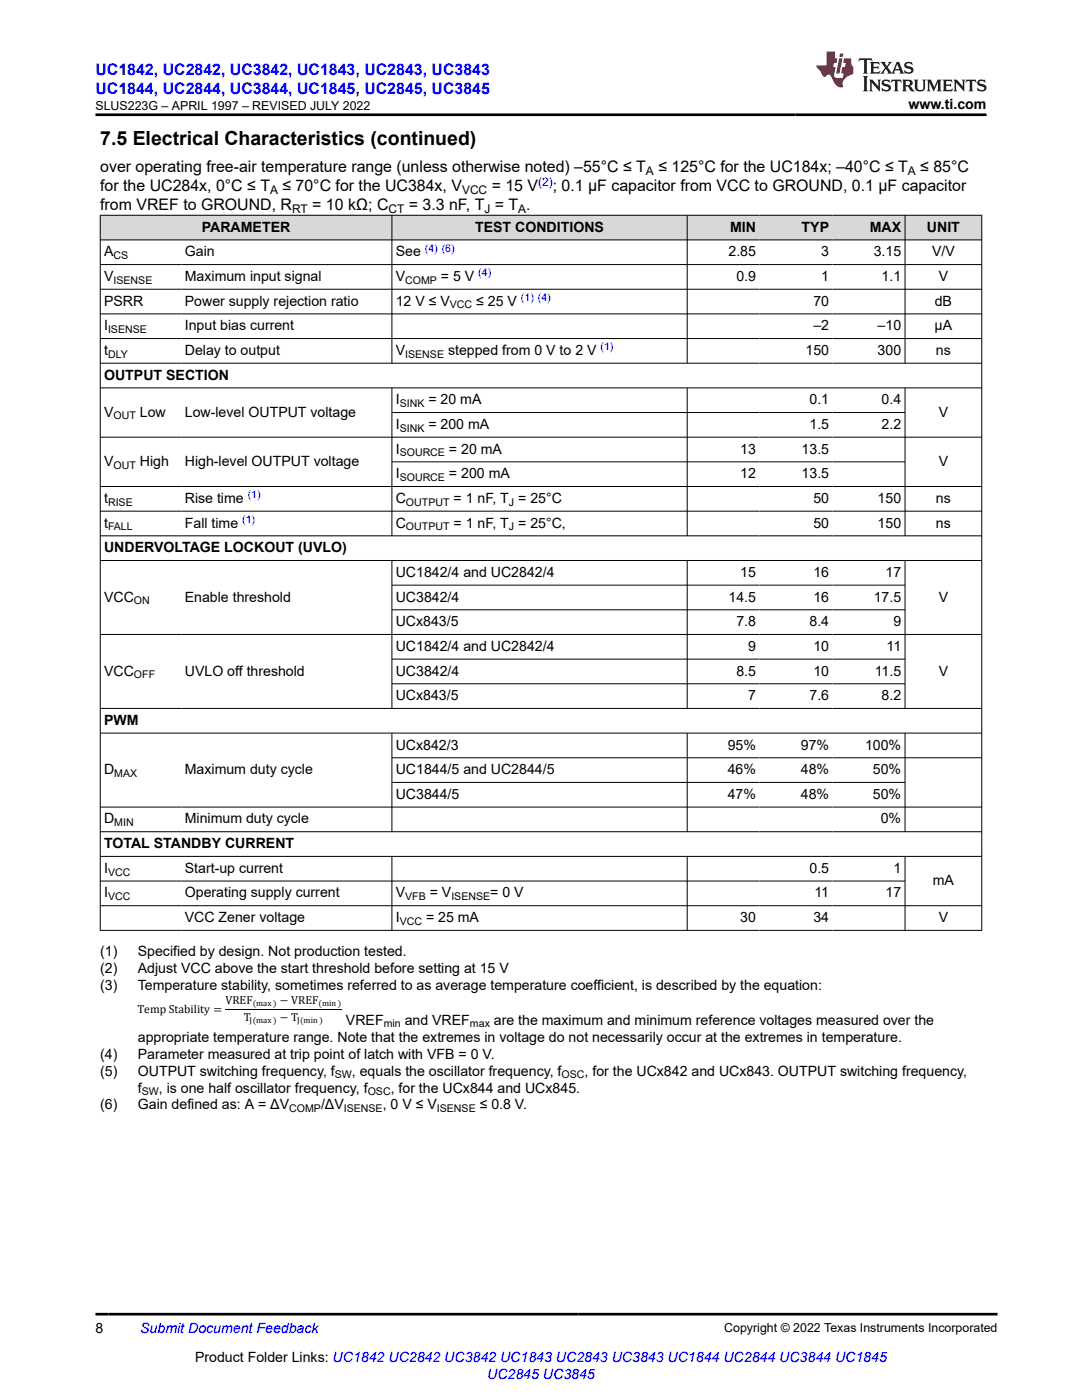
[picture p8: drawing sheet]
<svg xmlns="http://www.w3.org/2000/svg" width="216mm" height="279mm" viewBox="0 0 216 279" stroke-linecap="round" stroke-linejoin="round" font-family="sans-serif">
<defs><g id="words">
<text font-size="3.9" x="20" y="28.8">7.5 Electrical Characteristics (continued)</text>
<g font-size="3.2" fill="#00f">
<text x="19" y="14.9">UC1842, UC2842, UC3842, UC1843, UC2843, UC3843</text>
<text x="19" y="18.7">UC1844, UC2844, UC3844, UC1845, UC2845, UC3845</text>
</g>
<g font-size="3.2">
<text x="20" y="34.3">over operating free-air temperature range (unless otherwise noted) –55°C ≤ T</text>
<text x="131.4" y="34.3">≤ 125°C for the UC184x; –40°C ≤ T</text>
<text x="183.6" y="34.3">≤ 85°C</text>
<text x="20" y="41.9">from VREF to GROUND, R</text>
<text x="20" y="38.1">for the UC284x, 0°C ≤ T</text>
<text x="56.4" y="38.1">≤ 70°C for the UC384x, V</text>
<text x="62.3" y="41.9">= 10 kΩ; C</text>
<text x="81.6" y="41.9">= 3.3 nF, T = T .</text>
<text x="98.1" y="38.1">= 15 V</text>
<text x="110.3" y="38.1">; 0.1 µF capacitor from VCC to GROUND, 0.1 µF capacitor</text>
</g>
<g font-size="2.8">
<text x="181.3" y="21.8">www.ti.com</text>
<text x="40.3" y="46.2">PARAMETER</text>
<text x="94.8" y="46.2">TEST CONDITIONS</text>
<text x="145.7" y="46.2">MIN</text>
<text x="160" y="46.2">TYP</text>
<text x="173.6" y="46.2">MAX</text>
<text x="185" y="46.2">UNIT</text>
<text x="20.8" y="51.2">A</text>
<text x="36.9" y="51.2">Gain</text>
<text x="79" y="51.2">See</text>
<text x="145.4" y="51.2">2.85</text>
<text x="163.9" y="51.2">3</text>
<text x="174.3" y="51.2">3.15</text>
<text x="186" y="51.2">V/V</text>
<text x="20.8" y="56.1">V</text>
<text x="36.9" y="56.1">Maximum input signal</text>
<text x="79" y="56.1">V</text>
<text x="88" y="56.1">= 5 V</text>
<text x="146.9" y="56.1">0.9</text>
<text x="163.9" y="56.1">1</text>
<text x="175.9" y="56.1">1.1</text>
<text x="187.3" y="56.1">V</text>
<text x="20.8" y="61">PSRR</text>
<text x="20.8" y="65.9">I</text>
<text x="36.9" y="61">Power supply rejection ratio</text>
<text x="36.9" y="65.9">Input bias current</text>
<text x="79" y="61">12 V ≤ V</text>
<text x="95" y="61">≤ 25 V</text>
<text x="162.3" y="61">70</text>
<text x="162.3" y="65.9">–2</text>
<text x="175.1" y="65.9">–10</text>
<text x="186.5" y="65.9">µA</text>
<text x="186.5" y="61">dB</text>
<text x="20.8" y="70.8">t</text>
<text x="36.9" y="70.8">Delay to output</text>
<text x="79" y="70.8">V</text>
<text x="89.4" y="70.8">stepped from 0 V to 2 V</text>
<text x="160.7" y="70.8">150</text>
<text x="175.1" y="70.8">300</text>
<text x="186.8" y="70.8">ns</text>
<text x="20.8" y="75.8">OUTPUT SECTION</text>
<text x="20.8" y="83.1">V</text>
<text x="27.9" y="83.1">Low</text>
<text x="36.9" y="83.1">Low-level OUTPUT voltage</text>
<text x="79" y="80.7">I</text>
<text x="85.5" y="80.7">= 20 mA</text>
<text x="161.5" y="80.7">0.1</text>
<text x="175.9" y="80.7">0.4</text>
<text x="187.3" y="83.1">V</text>
<text x="79" y="85.6">I</text>
<text x="85.5" y="85.6">= 200 mA</text>
<text x="161.5" y="85.6">1.5</text>
<text x="175.9" y="85.6">2.2</text>
<text x="20.8" y="93">V</text>
<text x="27.9" y="93">High</text>
<text x="36.9" y="93">High-level OUTPUT voltage</text>
<text x="79" y="90.5">I</text>
<text x="79" y="95.4">I</text>
<text x="89.6" y="90.5">= 20 mA</text>
<text x="89.6" y="95.4">= 200 mA</text>
<text x="147.7" y="90.5">13</text>
<text x="147.7" y="95.4">12</text>
<text x="160" y="90.5">13.5</text>
<text x="160" y="95.4">13.5</text>
<text x="187.3" y="93">V</text>
<text x="20.8" y="100.4">t</text>
<text x="36.9" y="100.4">Rise time</text>
<text x="79" y="100.4">C</text>
<text x="90.5" y="100.4">= 1 nF, T = 25°C</text>
<text x="162.3" y="100.4">50</text>
<text x="175.1" y="100.4">150</text>
<text x="186.8" y="100.4">ns</text>
<text x="20.8" y="105.3">t</text>
<text x="36.9" y="105.3">Fall time</text>
<text x="79" y="105.3">C</text>
<text x="90.5" y="105.3">= 1 nF, T = 25°C,</text>
<text x="162.3" y="105.3">50</text>
<text x="175.1" y="105.3">150</text>
<text x="186.8" y="105.3">ns</text>
<text x="20.8" y="110.2">UNDERVOLTAGE LOCKOUT (UVLO)</text>
<text x="79" y="115.1">UC1842/4 and UC2842/4</text>
<text x="147.7" y="115.1">15</text>
<text x="162.3" y="115.1">16</text>
<text x="176.7" y="115.1">17</text>
<text x="20.8" y="120.1">VCC</text>
<text x="36.9" y="120.1">Enable threshold</text>
<text x="79" y="120.1">UC3842/4</text>
<text x="79" y="125">UCx843/5</text>
<text x="145.4" y="120.1">14.5</text>
<text x="146.9" y="125">7.8</text>
<text x="161.5" y="125">8.4</text>
<text x="162.3" y="120.1">16</text>
<text x="174.3" y="120.1">17.5</text>
<text x="178.3" y="125">9</text>
<text x="187.3" y="120.1">V</text>
<text x="79" y="129.9">UC1842/4 and UC2842/4</text>
<text x="149.3" y="129.9">9</text>
<text x="162.3" y="129.9">10</text>
<text x="176.9" y="129.9">11</text>
<text x="20.8" y="134.8">VCC</text>
<text x="36.9" y="134.8">UVLO off threshold</text>
<text x="79" y="134.8">UC3842/4</text>
<text x="146.9" y="134.8">8.5</text>
<text x="162.3" y="134.8">10</text>
<text x="174.5" y="134.8">11.5</text>
<text x="187.3" y="134.8">V</text>
<text x="79" y="139.7">UCx843/5</text>
<text x="149.3" y="139.7">7</text>
<text x="161.5" y="139.7">7.6</text>
<text x="175.9" y="139.7">8.2</text>
<text x="20.8" y="144.7">PWM</text>
<text x="79" y="149.6">UCx842/3</text>
<text x="145.2" y="149.6">95%</text>
<text x="159.8" y="149.6">97%</text>
<text x="172.6" y="149.6">100%</text>
<text x="20.8" y="154.5">D</text>
<text x="36.9" y="154.5">Maximum duty cycle</text>
<text x="79" y="154.5">UC1844/5 and UC2844/5</text>
<text x="145.2" y="154.5">46%</text>
<text x="159.8" y="154.5">48%</text>
<text x="174.2" y="154.5">50%</text>
<text x="79" y="159.4">UC3844/5</text>
<text x="145.2" y="159.4">47%</text>
<text x="159.8" y="159.4">48%</text>
<text x="174.2" y="159.4">50%</text>
<text x="20.8" y="164.3">D</text>
<text x="36.9" y="164.3">Minimum duty cycle</text>
<text x="175.7" y="164.3">0%</text>
<text x="20.8" y="169.3">TOTAL STANDBY CURRENT</text>
<text x="20.8" y="174.2">I</text>
<text x="20.8" y="179.1">I</text>
<text x="36.9" y="174.2">Start-up current</text>
<text x="36.9" y="179.1">Operating supply current</text>
<text x="79" y="179.1">V</text>
<text x="85.8" y="179.1">= V</text>
<text x="97.8" y="179.1">= 0 V</text>
<text x="161.5" y="174.2">0.5</text>
<text x="162.5" y="179.1">11</text>
<text x="176.7" y="179.1">17</text>
<text x="178.3" y="174.2">1</text>
<text x="186.1" y="176.6">mA</text>
<text x="36.9" y="184">VCC Zener voltage</text>
<text x="79" y="184">I</text>
<text x="85" y="184">= 25 mA</text>
<text x="147.7" y="184">30</text>
<text x="162.3" y="184">34</text>
<text x="187.3" y="184">V</text>
<text x="20" y="190.8">(1)</text>
<text x="27.5" y="190.8">Specified by design. Not production tested.</text>
<text x="20" y="194.2">(2)</text>
<text x="20" y="197.6">(3)</text>
<text x="27.5" y="194.2">Adjust VCC above the start threshold before setting at 15 V</text>
<text x="27.5" y="197.6">Temperature stability, sometimes referred to as average temperature coefficient, is described by the equation:</text>
<text x="27.5" y="207.9">appropriate temperature range. Note that the extremes in voltage do not necessarily occur at the extremes in temperature.</text>
<text x="69" y="204.5">VREF</text>
<text x="80.8" y="204.5">and VREF</text>
<text x="98.6" y="204.5">are the maximum and minimum reference voltages measured over the</text>
<text x="20" y="211.3">(4)</text>
<text x="20" y="214.7">(5)</text>
<text x="27.5" y="211.3">Parameter measured at trip point of latch with VFB = 0 V.</text>
<text x="27.5" y="214.7">OUTPUT switching frequency, f</text>
<text x="70.2" y="214.7">, equals the oscillator frequency, f</text>
<text x="116.6" y="214.7">, for the UCx842 and UCx843. OUTPUT switching frequency,</text>
<text x="20" y="221.4">(6)</text>
<text x="27.5" y="218">f</text>
<text x="27.5" y="221.4">Gain defined as: A = ΔV</text>
<text x="31.7" y="218">, is one half oscillator frequency, f</text>
<text x="64.1" y="221.4">/ΔV</text>
<text x="76.4" y="221.4">, 0 V ≤ V</text>
<text x="78" y="218">, for the UCx844 and UCx845.</text>
<text x="95.7" y="221.4">≤ 0.8 V.</text>
<text x="19" y="266.1">8</text>
<text x="38.9" y="271.7">Product Folder Links: UC1842 UC2842 UC3842 UC1843 UC2843 UC3843 UC1844 UC2844 UC3844 UC1845</text>
</g>
<g font-size="2.8" fill="#00f">
<text x="28" y="266.1">Submit Document Feedback</text>
<text x="97.2" y="275.1">UC2845 UC3845</text>
</g>
<g font-size="2.5">
<text x="19" y="21.9">SLUS223G – APRIL 1997 – REVISED JULY 2022</text>
<text x="144.5" y="265.8">Copyright © 2022 Texas Instruments Incorporated</text>
</g>
<g font-size="2.4">
<text x="128.9" y="34.9">A</text>
<text x="181.2" y="34.9">A</text>
<text x="53.9" y="38.7">A</text>
<text x="92.2" y="38.7">VCC</text>
<text x="58.3" y="42.5">RT</text>
<text x="77.5" y="42.5">CT</text>
<text x="96.7" y="42.5">J</text>
<text x="103.4" y="42.5">A</text>
</g>
<text font-size="2.4" fill="#00f" x="107.4" y="37">(2)</text>
<g font-size="2.3">
<text x="27.4" y="202.1">Temp Stability =</text>
<text x="45" y="200.3">VREF</text>
<text x="48.7" y="203.7">T</text>
<text x="55.9" y="200.3">F VREF</text>
<text x="55.9" y="203.7">F T</text>
</g>
<g font-size="2.1">
<text x="22.6" y="51.7">CS</text>
<text x="22.6" y="56.6">ISENSE</text>
<text x="80.8" y="56.6">COMP</text>
<text x="89.8" y="61.6">VCC</text>
<text x="21.6" y="66.5">ISENSE</text>
<text x="21.6" y="71.4">DLY</text>
<text x="80.8" y="71.4">ISENSE</text>
<text x="22.6" y="83.7">OUT</text>
<text x="79.8" y="81.2">SINK</text>
<text x="79.8" y="86.2">SINK</text>
<text x="22.6" y="93.5">OUT</text>
<text x="79.8" y="91.1">SOURCE</text>
<text x="21.6" y="100.9">RISE</text>
<text x="79.8" y="96">SOURCE</text>
<text x="81" y="100.9">OUTPUT</text>
<text x="101.5" y="100.9">J</text>
<text x="21.6" y="105.9">FALL</text>
<text x="81" y="105.9">OUTPUT</text>
<text x="101.5" y="105.9">J</text>
<text x="26.7" y="120.6">ON</text>
<text x="26.7" y="135.4">OFF</text>
<text x="22.8" y="155.1">MAX</text>
<text x="22.8" y="164.9">MIN</text>
<text x="21.6" y="174.8">VCC</text>
<text x="21.6" y="179.7">VCC</text>
<text x="80.8" y="179.7">VFB</text>
<text x="90.1" y="179.7">ISENSE</text>
<text x="79.8" y="184.6">VCC</text>
<text x="76.6" y="205.1">min</text>
<text x="93.8" y="205.1">max</text>
<text x="66.8" y="215.2">SW</text>
<text x="112.1" y="215.2">OSC</text>
<text x="28.3" y="218.6">SW</text>
<text x="57.7" y="222">COMP</text>
<text x="68.6" y="222">ISENSE</text>
<text x="73.4" y="218.6">OSC</text>
<text x="87.2" y="222">ISENSE</text>
</g>
<g font-size="2.1" fill="#00f">
<text x="84.8" y="50.2">(4) (6)</text>
<text x="95.4" y="55.1">(4)</text>
<text x="103.9" y="60.1">(1) (4)</text>
<text x="119.8" y="69.9">(1)</text>
<text x="49.4" y="99.4">(1)</text>
<text x="48.3" y="104.3">(1)</text>
</g>
<g font-size="1.7">
<text x="50.4" y="200.7">:max ;</text>
<text x="63.6" y="200.7">:min ;</text>
<text x="49.8" y="204.2">J:max ;</text>
<text x="59.3" y="204.2">J:min ;</text>
</g>
</g></defs>
<g fill="#d8d8d8">
<path d="M20 43h175.9v4.9h-175.9z" fill-rule="evenodd"/>
<path d="M20.1 43h58v4.8h-58z" fill-rule="evenodd"/>
<path d="M78.3 43h58.8v4.8h-58.8z" fill-rule="evenodd"/>
<path d="M137.2 43h14.4v4.8h-14.4z" fill-rule="evenodd"/>
<path d="M151.6 43h14.5v4.8h-14.5z" fill-rule="evenodd"/>
<path d="M166.2 43h14.3v4.8h-14.3z" fill-rule="evenodd"/>
<path d="M180.7 43h15.1v4.8h-15.1z" fill-rule="evenodd"/>
</g>
<g fill="none" stroke="#000" stroke-width=".2">
<path d="M19.9 43h176.1M19.9 47.9h176.1M19.9 52.8h176.1M19.9 57.7h176.1M20 42.9v142.8M78.2 42.9v29.6M137.1 42.9v29.6M180.6 42.9v29.6M195.9 42.9v142.8M19.9 62.6h176.1M19.9 67.6h176.1M19.9 72.5h176.1"/>
<path d="M19.9 77.4h176.1M78.2 77.4v29.6M137.1 77.4v29.6M180.6 77.4v29.6M19.9 87.3h176.1M19.9 97.1h176.1M78.2 82.3h102.5M78.2 92.2h102.5M19.9 102h176.1M19.9 106.9h176.1M19.9 111.9h176.1M78.2 111.9v29.5"/>
<path d="M78.2 116.8h102.5M137.1 111.9v29.5M180.6 111.9v29.5M19.9 126.6h176.1M78.2 121.7h102.5M78.2 131.5h102.5M78.2 136.5h102.5M19.9 141.4h176.1M19.9 146.3h176.1M78.2 146.3v19.8M78.2 151.2h117.8M78.2 156.1h102.5"/>
<path d="M137.1 146.3v19.8M180.6 146.3v19.8M19.9 166h176.1M19.9 170.9h176.1M19.9 175.8h160.8M78.2 170.9v14.8M137.1 170.9v14.8M180.6 170.9v14.8M196 161.1h-176.1M19.9 180.8h176.1M19.9 185.7h176.1M45 201.5h23.2"/>
</g>
<path d="M171.5 11.6l-.2 .6 .5-.2h.6v.1v2.2l-.2 .4h1l-.2-.4v-2.2v-.1h.5l.5 .2-.1-.6zM173.6 12.4l.2 .3v1.6l-.2 .4h1.9l.1-.6a1.08 1.08 0 0 1-1.3 .2v-.7h.6l.4 .2v-.7l-.4 .2h-.6v-.5l.2-.2a1 1 0 0 1 1 .3l-.1-.5zM175.7 12.4l.9 1.1-1 1.2h.9l-.2-.2 .5-.8 .4 .8-.2 .2h1.6l-.2-.2 .2-.5h.9l.1 .5-.1 .2h.9l-.2-.4-.8-1.9h-.5l-.9 2.1-.9-1.1 .9-1h-.8l.2 .2-.4 .6-.4-.6 .2-.2zM179 12.8l.4 1h-.7zM180.7 12.5a.65 .65 0 0 0-.2 .7 .65 .65 0 0 0 .6 .5l.6 .1 .1 .3a.79 .79 0 0 1-.7 .4 .79 .79 0 0 1-.7-.5l.1 .7 .2-.1a.93 .93 0 0 0 1.1 0 .93 .93 0 0 0 .4-.9 1.46 1.46 0 0 0-1.2-.6l-.1-.3a1.09 1.09 0 0 1 1.2 .2l-.2-.6-.1 .1-.5-.2zM172.2 15.2l.2 .4v2.2l-.2 .4h1l-.2-.4v-2.2l.2-.4zM173.4 15.9l.2 .4v1.5l-.2 .4h.8l-.3-.4 .1-1.3 1.6 1.8v-2l.2-.4h-.7l.1 .2 .1 1.1-1.2-1.3zM176.2 16a.65 .65 0 0 0-.2 .8 .65 .65 0 0 0 .6 .4l.6 .2 .1 .2a.79 .79 0 0 1-.7 .4 .79 .79 0 0 1-.7-.5l.1 .7 .2-.1a.93 .93 0 0 0 1.1 .1 .93 .93 0 0 0 .4-1 1.46 1.46 0 0 0-1.2-.5l-.1-.4a1.09 1.09 0 0 1 1.2 .2l-.1-.6-.2 .1-.5-.1zM177.9 15.9l-.1 .6a.63 .63 0 0 1 .8-.3v1.6l-.3 .4h1l-.2-.4v-1.6a.66 .66 0 0 1 .8 .3l-.1-.6zM180 15.9l.2 .4v1.5l-.2 .4h1l-.2-.2-.1-.7h.5l.1 .2a.79 .79 0 0 0 1.2 .6l-1-.9a.61 .61 0 0 0 .6-.6 .61 .61 0 0 0-.5-.7zM180.8 16.2h.1a.47 .47 0 0 1 .5 .1 .47 .47 0 0 1 .1 .5l-.1 .1-.7 .1zM182.3 15.9l.2 .2a2.27 2.27 0 0 0 .4 2 1.04 1.04 0 0 0 1.7-.7v-1.3l.2-.2h-.8l.2 .4v1.1a.6 .6 0 0 1-.6 .6 .6 .6 0 0 1-.6-.6v-1.1l.3-.4zM184.9 15.9l.2 .4v1.5l-.2 .4h.8l-.3-.4v-1.4l.9 1.9 .9-1.9v1.4l-.3 .4h1l-.2-.4v-1.5l.2-.4h-.8l-.7 1.5-.6-1.5zM188.1 15.9l.2 .4v1.5l-.2 .4h1.9l.1-.6a1.09 1.09 0 0 1-1.3 .2v-.7h.6l.4 .2v-.6l-.4 .2h-.6v-.6l.2-.1a1.01 1.01 0 0 1 1 .3l-.1-.6zM190.2 15.9l.3 .4v1.5l-.3 .4h.8l-.2-.4v-1.3l1.6 1.8v-2l.2-.4h-.7l.2 .2v1.1l-1.2-1.3zM192.8 15.9l-.1 .6a.63 .63 0 0 1 .8-.3v1.6l-.3 .4h1l-.2-.4v-1.6a.66 .66 0 0 1 .8 .3l-.1-.6zM195.2 16a.65 .65 0 0 0-.2 .8 .65 .65 0 0 0 .6 .4l.6 .2 .2 .2a.79 .79 0 0 1-.7 .4 .79 .79 0 0 1-.7-.5l.1 .7 .2-.1a.93 .93 0 0 0 1 .1 .93 .93 0 0 0 .5-1 1.46 1.46 0 0 0-1.3-.5v-.4a1.09 1.09 0 0 1 1.2 .2l-.2-.6-.2 .1-.5-.1z" fill="#231f20"/>
<path d="M164.9 10.3v2.7h-2l.1 .4 .8 1a.95 .95 0 0 0 1 .9 .59 .59 0 0 1 .5-.4 .59 .59 0 0 1 .5 .3l.4 .8a1.59 1.59 0 0 0 2.1 1.4 1.61 1.61 0 0 1 1-2.3l1-.3-.1-1.5a1.59 1.59 0 0 1-.3-1.7h-1.5l-.2 .9h.6l-.2 .9h-.5l-.2 .9v.3l.4 .1-.1 .9h-.7a.73 .73 0 0 1-1-.7l.3-1.5h-.5l.1-.9h.5l.2-.9h-.5v-1.3zM167.4 11.6l-.6 3.1h.7l.6-3.1zM167.6 10.7l-.1 .6h.7l.1-.6z" fill="#ed1c24"/>
<path d="M19 22.9h177.8M19 262.3h180" fill="none" stroke="#000" stroke-width=".53"/>
<use href="#words"/>
</svg>
